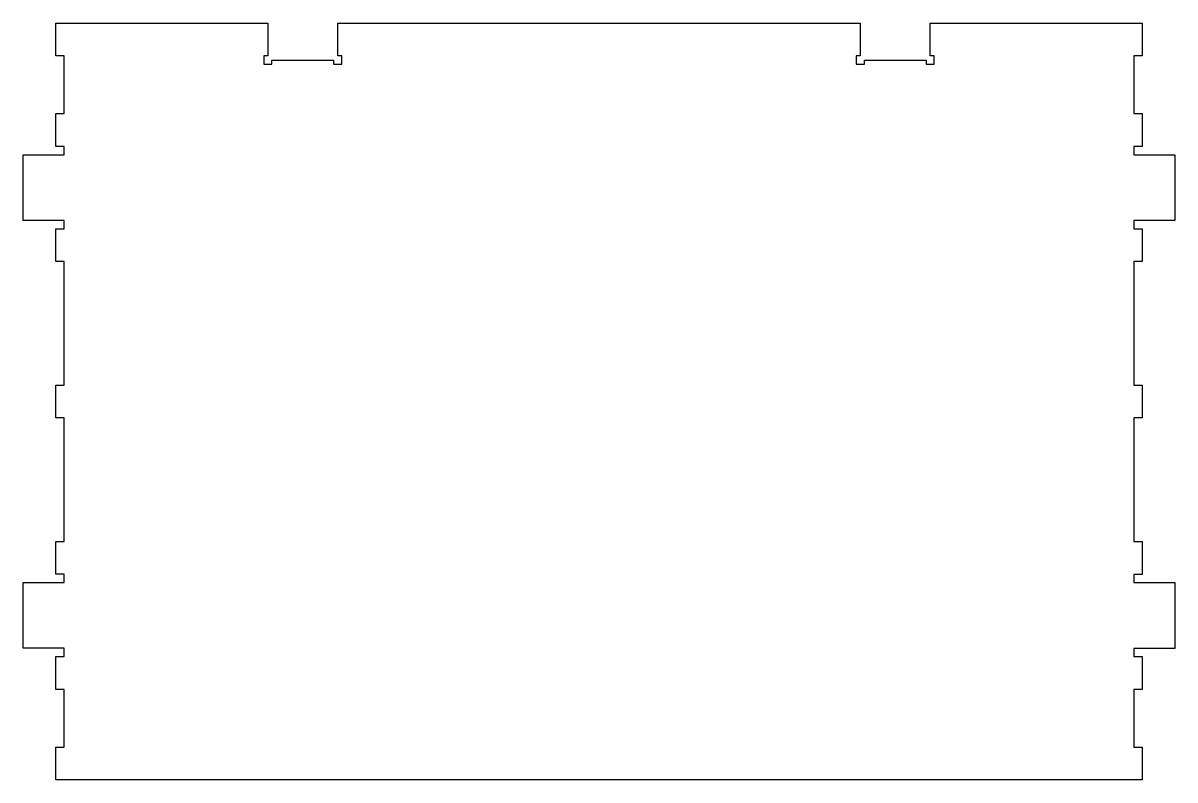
# Model space of a CAD drawing. Extents: x -630 to 630, y 414 to 1242.
import ezdxf

# ---------------------------------------------------------------- set-up
doc = ezdxf.new("R2010")
doc.units = 0
doc.layers.get('0').update_dxf_attribs({"linetype": 'CONTINUOUS'})

msp = doc.modelspace()

# ---------------------------------------------------------------- linework, layer by layer
at = {"color": 7}
msp.add_lwpolyline([(285.75, 1206), (281.25, 1206), (281.25, 1201.5), (281.25, 1197), (290.25, 1197), (290.25, 1201.5), (357.75, 1201.5), (357.75, 1197), (366.75, 1197), (366.75, 1201.5), (366.75, 1206), (362.25, 1206), (362.25, 1242), (594, 1242), (594, 1206), (585, 1206), (585, 1143), (594, 1143), (594, 1107), (585, 1107), (585, 1098), (630, 1098), (630, 1026), (585, 1026), (585, 1017), (594, 1017), (594, 981), (585, 981), (585, 845.952118), (594, 845.952118), (594, 809.971552), (585, 809.971552), (585, 674.92367), (594, 674.92367), (594, 638.92367), (585, 638.92367), (585, 629.92367), (630, 629.92367), (630, 557.92367), (585, 557.92367), (585, 548.92367), (594, 548.92367), (594.021291, 512.923677), (585, 512.923677), (585, 449.923677), (594, 449.923677), (594, 414), (-594, 414), (-594, 450.000002), (-585, 450.000002), (-585, 513.000002), (-594.021291, 513.000002), (-594, 548.999998), (-585, 548.999998), (-585, 557.999998), (-630, 557.999998), (-630, 629.999998), (-585, 629.999998), (-585, 638.999998), (-594, 638.999998), (-594, 675), (-585, 675), (-585, 810), (-594, 810), (-594, 845.999994), (-585, 845.999994), (-585, 980.999994), (-594, 980.999994), (-594, 1016.999996), (-585, 1016.999996), (-585, 1025.999996), (-630, 1025.999996), (-630, 1097.999996), (-585, 1097.999996), (-585, 1106.999996), (-594, 1106.999996), (-594, 1142.999998), (-585, 1142.999998), (-585, 1205.999998), (-594, 1205.999998), (-594, 1242), (-362.25, 1242), (-362.25, 1206), (-366.75, 1206), (-366.75, 1201.5), (-366.75, 1197), (-357.75, 1197), (-357.75, 1201.5), (-290.25, 1201.5), (-290.25, 1197), (-281.25, 1197), (-281.25, 1201.5), (-281.25, 1206), (-285.75, 1206), (-285.75, 1242), (285.75, 1242)], close=True, dxfattribs=at)

doc.saveas('drawing.dxf')
